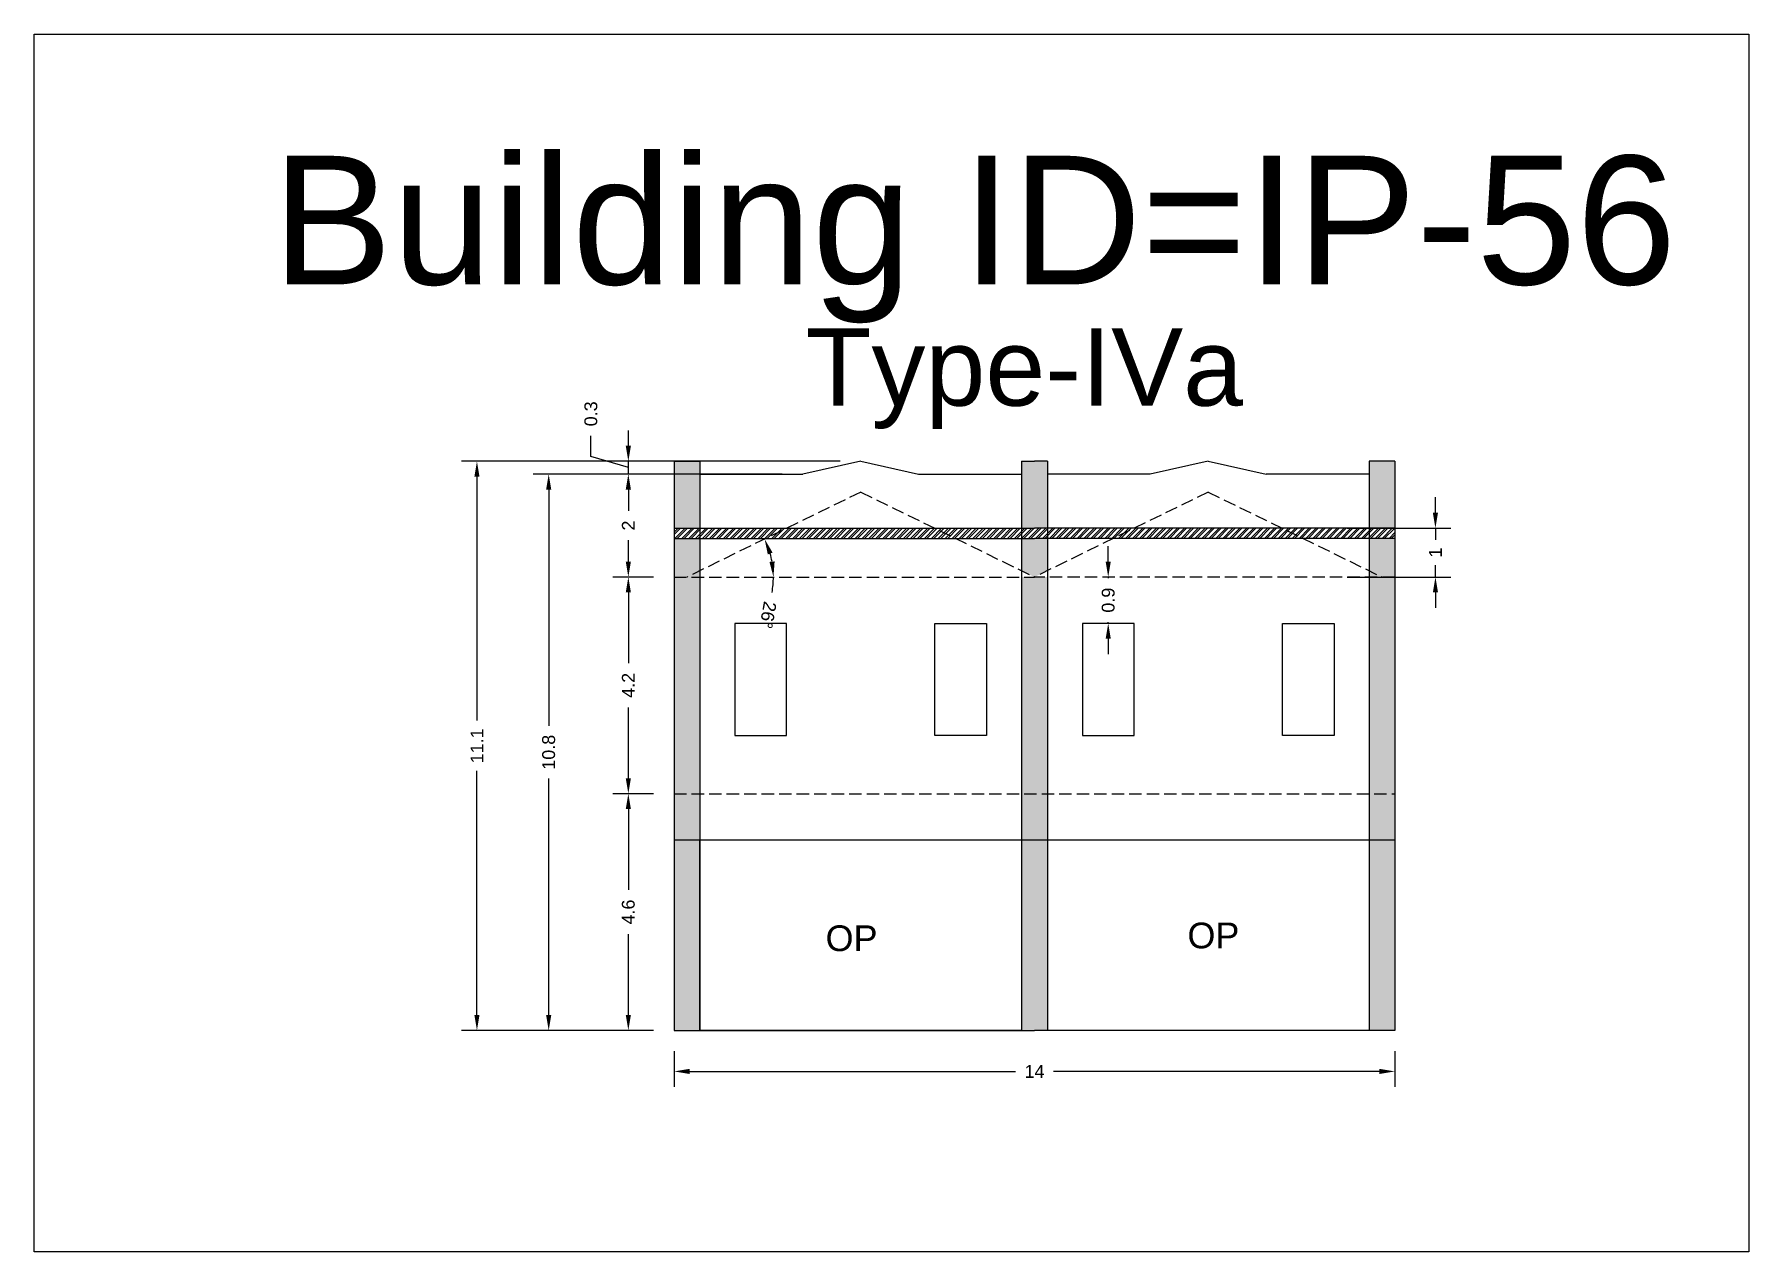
# Model space of a CAD drawing. Header units: metres. Extents: x 3416658 to 3417184, y -6712896 to -6712690.
# Drawn here: x 3416919.56 to 3416952.87, y -6712895.84 to -6712872.18 of the extents above; entities that cross this region are included whole.
import ezdxf

# ---------------------------------------------------------------- set-up
doc = ezdxf.new("R2010")
doc.units = ezdxf.units.M
doc.linetypes.add('ACAD_ISO02W100', pattern=[15, 12, -3])
doc.layers.add('Dotted', color=7, linetype='ACAD_ISO02W100', plot=False)
doc.styles.get("Standard").update_dxf_attribs({"font": 'arial.ttf'})
doc.dimstyles.new('ISO-25', dxfattribs={"dimtxt": 0.25, "dimasz": 0.3, "dimexe": 0.3, "dimexo": 0.4, "dimgap": 0.2, "dimtad": 0, "dimdec": 1, "dimdsep": 46, "dimtxsty": 'Standard', "dimcen": 2.5, "dimadec": 0, "dimazin": 0, "dimtfac": 1, "dimtdec": 1, "dimtmove": 0, "dimatfit": 3, "dimfxl": 1, "dimarcsym": 0})

# ---------------------------------------------------------------- blocks, each defined once
blk = doc.blocks.new('*D497')
at = {"color": 0, "lineweight": -2, "transparency": 16777216}
for start, end in [(10.2549, 15.7986), (349.7451, 360)]:
    blk.add_arc((3416932.241, -6712882.729), 1.678, start, end, dxfattribs=at)
at = {"color": 0, "transparency": 16777216}
for points in [[(3416933.81, -6712882.29), (3416933.903, -6712882.254), (3416933.749, -6712881.992)], [(3416933.943, -6712882.426), (3416933.843, -6712882.435), (3416933.92, -6712882.729)]]:
    blk.add_solid(points, dxfattribs=at)
at = {"layer": 'Defpoints', "color": 0, "transparency": 16777216}
for p in [(3416935.616, -6712881.079), (3416933.843, -6712882.228), (3416931.991, -6712882.729), (3416932.241, -6712882.729), (3416938.991, -6712882.729)]:
    blk.add_point(p, dxfattribs=at)
at = {"color": 0, "transparency": 16777216, "insert": (3416933.813, -6712883.468), "char_height": 0.25, "attachment_point": 5, "rotation": 259.7451}
blk.add_mtext('26°', dxfattribs=at)
blk = doc.blocks.new('*D498')
at = {"color": 0, "lineweight": -2, "transparency": 16777216}
for p, q in [((3416931.591, -6712886.939), (3416930.801, -6712886.939)), ((3416931.101, -6712887.239), (3416931.101, -6712888.807)), ((3416931.101, -6712891.239), (3416931.101, -6712889.672)), ((3416931.591, -6712891.539), (3416930.801, -6712891.539))]:
    blk.add_line(p, q, dxfattribs=at)
at = {"color": 0, "transparency": 16777216}
for points in [[(3416931.051, -6712887.239), (3416931.151, -6712887.239), (3416931.101, -6712886.939)], [(3416931.051, -6712891.239), (3416931.151, -6712891.239), (3416931.101, -6712891.539)]]:
    blk.add_solid(points, dxfattribs=at)
at = {"layer": 'Defpoints', "color": 0, "transparency": 16777216}
for p in [(3416931.101, -6712886.939), (3416931.991, -6712886.939), (3416931.991, -6712891.539)]:
    blk.add_point(p, dxfattribs=at)
at = {"color": 0, "transparency": 16777216, "insert": (3416931.101, -6712889.239), "char_height": 0.25, "attachment_point": 5, "rotation": 90}
blk.add_mtext('4.6', dxfattribs=at)
blk = doc.blocks.new('*D499')
at = {"color": 0, "lineweight": -2, "transparency": 16777216}
for p, q in [((3416931.591, -6712882.729), (3416930.801, -6712882.729)), ((3416931.101, -6712883.029), (3416931.101, -6712884.403)), ((3416931.101, -6712886.639), (3416931.101, -6712885.265)), ((3416931.591, -6712886.939), (3416930.801, -6712886.939))]:
    blk.add_line(p, q, dxfattribs=at)
at = {"color": 0, "transparency": 16777216}
for points in [[(3416931.051, -6712883.029), (3416931.151, -6712883.029), (3416931.101, -6712882.729)], [(3416931.051, -6712886.639), (3416931.151, -6712886.639), (3416931.101, -6712886.939)]]:
    blk.add_solid(points, dxfattribs=at)
at = {"layer": 'Defpoints', "color": 0, "transparency": 16777216}
for p in [(3416931.101, -6712882.729), (3416931.991, -6712882.729), (3416931.991, -6712886.939)]:
    blk.add_point(p, dxfattribs=at)
at = {"color": 0, "transparency": 16777216, "insert": (3416931.101, -6712884.834), "char_height": 0.25, "attachment_point": 5, "rotation": 90}
blk.add_mtext('4.2', dxfattribs=at)
blk = doc.blocks.new('*D500')
at = {"color": 0, "lineweight": -2, "transparency": 16777216}
for p, q in [((3416932.091, -6712880.729), (3416930.801, -6712880.729)), ((3416931.101, -6712881.029), (3416931.101, -6712881.446)), ((3416931.101, -6712882.429), (3416931.101, -6712882.012)), ((3416931.591, -6712882.729), (3416930.801, -6712882.729))]:
    blk.add_line(p, q, dxfattribs=at)
at = {"color": 0, "transparency": 16777216}
for points in [[(3416931.051, -6712881.029), (3416931.151, -6712881.029), (3416931.101, -6712880.729)], [(3416931.051, -6712882.429), (3416931.151, -6712882.429), (3416931.101, -6712882.729)]]:
    blk.add_solid(points, dxfattribs=at)
at = {"layer": 'Defpoints', "color": 0, "transparency": 16777216}
for p in [(3416931.101, -6712880.729), (3416932.491, -6712880.729), (3416931.991, -6712882.729)]:
    blk.add_point(p, dxfattribs=at)
at = {"color": 0, "transparency": 16777216, "insert": (3416931.101, -6712881.729), "char_height": 0.25, "attachment_point": 5, "rotation": 90}
blk.add_mtext('2', dxfattribs=at)
blk = doc.blocks.new('*D501')
at = {"color": 0, "lineweight": -2, "transparency": 16777216}
for p, q in [((3416930.374, -6712880.386), (3416930.374, -6712879.986)), ((3416931.101, -6712880.179), (3416931.101, -6712879.879)), ((3416931.101, -6712880.604), (3416930.374, -6712880.386)), ((3416935.216, -6712880.479), (3416930.801, -6712880.479)), ((3416931.101, -6712880.729), (3416931.101, -6712880.479)), ((3416931.101, -6712880.729), (3416931.101, -6712880.479)), ((3416932.091, -6712880.729), (3416930.801, -6712880.729)), ((3416931.101, -6712881.029), (3416931.101, -6712881.329))]:
    blk.add_line(p, q, dxfattribs=at)
at = {"color": 0, "transparency": 16777216}
for points in [[(3416931.051, -6712880.179), (3416931.151, -6712880.179), (3416931.101, -6712880.479)], [(3416931.051, -6712881.029), (3416931.151, -6712881.029), (3416931.101, -6712880.729)]]:
    blk.add_solid(points, dxfattribs=at)
at = {"layer": 'Defpoints', "color": 0, "transparency": 16777216}
for p in [(3416931.101, -6712880.479), (3416935.616, -6712880.479), (3416932.491, -6712880.729)]:
    blk.add_point(p, dxfattribs=at)
at = {"color": 0, "transparency": 16777216, "insert": (3416930.374, -6712879.558), "char_height": 0.25, "attachment_point": 5, "rotation": 90}
blk.add_mtext('0.3', dxfattribs=at)
blk = doc.blocks.new('*D502')
at = {"color": 0, "lineweight": -2, "transparency": 16777216}
for p, q in [((3416946.78, -6712881.479), (3416946.78, -6712881.179)), ((3416945.063, -6712881.779), (3416947.08, -6712881.779)), ((3416946.78, -6712881.779), (3416946.78, -6712882.008)), ((3416946.78, -6712882.729), (3416946.78, -6712882.5)), ((3416945.063, -6712882.729), (3416947.08, -6712882.729)), ((3416946.78, -6712883.029), (3416946.78, -6712883.329))]:
    blk.add_line(p, q, dxfattribs=at)
at = {"color": 0, "transparency": 16777216}
for points in [[(3416946.73, -6712881.479), (3416946.83, -6712881.479), (3416946.78, -6712881.779)], [(3416946.73, -6712883.029), (3416946.83, -6712883.029), (3416946.78, -6712882.729)]]:
    blk.add_solid(points, dxfattribs=at)
at = {"layer": 'Defpoints', "color": 0, "transparency": 16777216}
for p in [(3416944.663, -6712881.779), (3416946.78, -6712881.779), (3416944.663, -6712882.729)]:
    blk.add_point(p, dxfattribs=at)
at = {"color": 0, "transparency": 16777216, "insert": (3416946.78, -6712882.254), "char_height": 0.25, "attachment_point": 5, "rotation": 90}
blk.add_mtext('1', dxfattribs=at)
blk = doc.blocks.new('*D503')
at = {"color": 0, "lineweight": -2, "transparency": 16777216}
for p, q in [((3416940.424, -6712882.429), (3416940.424, -6712882.129)), ((3416940.424, -6712882.729), (3416940.424, -6712882.751)), ((3416940.824, -6712882.729), (3416940.724, -6712882.729)), ((3416940.424, -6712883.629), (3416940.424, -6712883.607)), ((3416940.824, -6712883.629), (3416940.724, -6712883.629)), ((3416940.424, -6712883.929), (3416940.424, -6712884.229))]:
    blk.add_line(p, q, dxfattribs=at)
at = {"color": 0, "transparency": 16777216}
for points in [[(3416940.374, -6712882.429), (3416940.474, -6712882.429), (3416940.424, -6712882.729)], [(3416940.374, -6712883.929), (3416940.474, -6712883.929), (3416940.424, -6712883.629)]]:
    blk.add_solid(points, dxfattribs=at)
at = {"layer": 'Defpoints', "color": 0, "transparency": 16777216}
for p in [(3416940.424, -6712882.729), (3416940.424, -6712882.729), (3416940.424, -6712883.629)]:
    blk.add_point(p, dxfattribs=at)
at = {"color": 0, "transparency": 16777216, "insert": (3416940.424, -6712883.179), "char_height": 0.25, "attachment_point": 5, "rotation": 90}
blk.add_mtext('0.9', dxfattribs=at)
blk = doc.blocks.new('*D504')
at = {"color": 0, "lineweight": -2, "transparency": 16777216}
for p, q in [((3416931.991, -6712891.939), (3416931.991, -6712892.636)), ((3416945.991, -6712891.939), (3416945.991, -6712892.636)), ((3416932.291, -6712892.336), (3416938.624, -6712892.336)), ((3416945.691, -6712892.336), (3416939.358, -6712892.336))]:
    blk.add_line(p, q, dxfattribs=at)
at = {"color": 0, "transparency": 16777216}
for points in [[(3416932.291, -6712892.286), (3416932.291, -6712892.386), (3416931.991, -6712892.336)], [(3416945.691, -6712892.286), (3416945.691, -6712892.386), (3416945.991, -6712892.336)]]:
    blk.add_solid(points, dxfattribs=at)
at = {"layer": 'Defpoints', "color": 0, "transparency": 16777216}
for p in [(3416931.991, -6712891.539), (3416945.991, -6712891.539), (3416945.991, -6712892.336)]:
    blk.add_point(p, dxfattribs=at)
at = {"color": 0, "transparency": 16777216, "insert": (3416938.991, -6712892.336), "char_height": 0.25, "attachment_point": 5}
blk.add_mtext('14', dxfattribs=at)
blk = doc.blocks.new('*D505')
at = {"color": 0, "lineweight": -2, "transparency": 16777216}
for p, q in [((3416934.091, -6712880.729), (3416929.254, -6712880.729)), ((3416929.554, -6712881.029), (3416929.554, -6712885.621)), ((3416929.554, -6712891.239), (3416929.554, -6712886.647)), ((3416931.591, -6712891.539), (3416929.254, -6712891.539))]:
    blk.add_line(p, q, dxfattribs=at)
at = {"color": 0, "transparency": 16777216}
for points in [[(3416929.504, -6712881.029), (3416929.604, -6712881.029), (3416929.554, -6712880.729)], [(3416929.504, -6712891.239), (3416929.604, -6712891.239), (3416929.554, -6712891.539)]]:
    blk.add_solid(points, dxfattribs=at)
at = {"layer": 'Defpoints', "color": 0, "transparency": 16777216}
for p in [(3416929.554, -6712880.729), (3416934.491, -6712880.729), (3416931.991, -6712891.539)]:
    blk.add_point(p, dxfattribs=at)
at = {"color": 0, "transparency": 16777216, "insert": (3416929.554, -6712886.134), "char_height": 0.25, "attachment_point": 5, "rotation": 90}
blk.add_mtext('10.8', dxfattribs=at)
blk = doc.blocks.new('*D506')
at = {"color": 0, "lineweight": -2, "transparency": 16777216}
for p, q in [((3416935.216, -6712880.479), (3416927.86, -6712880.479)), ((3416928.16, -6712880.779), (3416928.16, -6712885.52)), ((3416928.16, -6712891.239), (3416928.16, -6712886.498)), ((3416931.591, -6712891.539), (3416927.86, -6712891.539))]:
    blk.add_line(p, q, dxfattribs=at)
at = {"color": 0, "transparency": 16777216}
for points in [[(3416928.11, -6712880.779), (3416928.21, -6712880.779), (3416928.16, -6712880.479)], [(3416928.11, -6712891.239), (3416928.21, -6712891.239), (3416928.16, -6712891.539)]]:
    blk.add_solid(points, dxfattribs=at)
at = {"layer": 'Defpoints', "color": 0, "transparency": 16777216}
for p in [(3416928.16, -6712880.479), (3416935.616, -6712880.479), (3416931.991, -6712891.539)]:
    blk.add_point(p, dxfattribs=at)
at = {"color": 0, "transparency": 16777216, "insert": (3416928.16, -6712886.009), "char_height": 0.25, "attachment_point": 5, "rotation": 90}
blk.add_mtext('11.1', dxfattribs=at)

msp = doc.modelspace()

# ---------------------------------------------------------------- hatches: boundary and pattern name
h = msp.add_hatch(color=256)
h.dxf.hatch_style = 1
h.paths.add_polyline_path([(3416945.991, -6712880.479), (3416945.491, -6712880.479), (3416945.491, -6712881.779), (3416945.991, -6712881.779)])
h.paths.add_polyline_path([(3416945.991, -6712881.979), (3416945.491, -6712881.979), (3416945.491, -6712882.607), (3416945.741, -6712882.729), (3416945.991, -6712882.729)])
h.paths.add_polyline_path([(3416945.491, -6712882.607), (3416945.491, -6712882.729), (3416945.741, -6712882.729)], flags=17)
h.paths.add_polyline_path([(3416945.991, -6712882.729), (3416945.491, -6712882.729), (3416945.491, -6712886.939), (3416945.991, -6712886.939)])
h.paths.add_polyline_path([(3416945.991, -6712886.939), (3416945.491, -6712886.939), (3416945.491, -6712887.839), (3416945.991, -6712887.839)])
h.paths.add_polyline_path([(3416945.991, -6712887.839), (3416945.491, -6712887.839), (3416945.491, -6712891.539), (3416945.991, -6712891.539)])
h.paths.add_polyline_path([(3416939.241, -6712887.839), (3416938.741, -6712887.839), (3416938.741, -6712891.539), (3416938.991, -6712891.539), (3416939.241, -6712891.539)])
h.paths.add_polyline_path([(3416939.241, -6712886.939), (3416938.741, -6712886.939), (3416938.741, -6712887.839), (3416939.241, -6712887.839)])
h.paths.add_polyline_path([(3416939.241, -6712882.729), (3416938.991, -6712882.729), (3416938.741, -6712882.729), (3416938.741, -6712886.939), (3416939.241, -6712886.939)])
h.paths.add_polyline_path([(3416939.241, -6712881.979), (3416938.991, -6712881.979), (3416938.741, -6712881.979), (3416938.741, -6712882.607), (3416938.991, -6712882.729), (3416939.241, -6712882.607)])
h.paths.add_polyline_path([(3416939.241, -6712880.479), (3416938.991, -6712880.479), (3416938.741, -6712880.479), (3416938.741, -6712881.779), (3416938.991, -6712881.779), (3416939.241, -6712881.779)])
h.paths.add_polyline_path([(3416932.491, -6712880.479), (3416931.991, -6712880.479), (3416931.991, -6712881.779), (3416932.491, -6712881.779)])
h.paths.add_polyline_path([(3416932.491, -6712881.979), (3416931.991, -6712881.979), (3416931.991, -6712882.729), (3416932.241, -6712882.729), (3416932.491, -6712882.607)])
h.paths.add_polyline_path([(3416932.491, -6712882.607), (3416932.241, -6712882.729), (3416932.491, -6712882.729)], flags=17)
h.paths.add_polyline_path([(3416932.491, -6712882.729), (3416931.991, -6712882.729), (3416931.991, -6712886.939), (3416932.491, -6712886.939)])
h.paths.add_polyline_path([(3416932.491, -6712886.939), (3416931.991, -6712886.939), (3416931.991, -6712887.839), (3416932.491, -6712887.839)])
h.paths.add_polyline_path([(3416932.491, -6712887.839), (3416931.991, -6712887.839), (3416931.991, -6712891.539), (3416932.491, -6712891.539)])
h = msp.add_hatch()
h.set_pattern_fill('ANSI32', color=256, scale=0.01)
h.set_pattern_definition([(45, (0, 27.39843), (-0.067351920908, 0.067351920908), []), (45, (0.0449, 27.39843), (-0.067351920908, 0.067351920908), [])])
h.paths.add_polyline_path([(3416937.866, -6712881.779), (3416933.366, -6712881.779), (3416932.957, -6712881.979), (3416938.275, -6712881.979)])
h.paths.add_polyline_path([(3416933.366, -6712881.779), (3416932.491, -6712881.779), (3416932.491, -6712881.979), (3416932.957, -6712881.979)])
h.paths.add_polyline_path([(3416932.491, -6712881.779), (3416931.991, -6712881.779), (3416931.991, -6712881.979), (3416932.491, -6712881.979)])
h.paths.add_polyline_path([(3416938.741, -6712881.779), (3416937.866, -6712881.779), (3416938.275, -6712881.979), (3416938.741, -6712881.979)])
h.paths.add_polyline_path([(3416939.241, -6712881.779), (3416938.991, -6712881.779), (3416938.741, -6712881.779), (3416938.741, -6712881.979), (3416938.991, -6712881.979), (3416939.241, -6712881.979)])
h.paths.add_polyline_path([(3416940.116, -6712881.779), (3416939.241, -6712881.779), (3416939.241, -6712881.979), (3416939.707, -6712881.979)])
h.paths.add_polyline_path([(3416944.616, -6712881.779), (3416940.116, -6712881.779), (3416939.707, -6712881.979), (3416945.025, -6712881.979)])
h.paths.add_polyline_path([(3416945.491, -6712881.779), (3416944.616, -6712881.779), (3416945.025, -6712881.979), (3416945.491, -6712881.979)])
h.paths.add_polyline_path([(3416945.991, -6712881.779), (3416945.491, -6712881.779), (3416945.491, -6712881.979), (3416945.991, -6712881.979)])

# ---------------------------------------------------------------- linework, layer by layer
for p, q in [((3416931.991, -6712881.779), (3416938.991, -6712881.779)), ((3416945.991, -6712881.779), (3416938.991, -6712881.779)), ((3416931.991, -6712881.979), (3416938.991, -6712881.979)), ((3416945.991, -6712881.979), (3416938.991, -6712881.979))]:
    msp.add_line(p, q)
for points in [[(3416919.561, -6712872.183), (3416952.866, -6712872.183), (3416952.866, -6712895.839), (3416919.561, -6712895.839)], [(3416934.176, -6712883.629), (3416933.172, -6712883.629), (3416933.172, -6712885.808), (3416934.176, -6712885.808)], [(3416937.057, -6712883.629), (3416938.06, -6712883.629), (3416938.06, -6712885.808), (3416937.057, -6712885.808)], [(3416940.926, -6712883.629), (3416939.922, -6712883.629), (3416939.922, -6712885.808), (3416940.926, -6712885.808)], [(3416943.807, -6712883.629), (3416944.81, -6712883.629), (3416944.81, -6712885.808), (3416943.807, -6712885.808)], [(3416932.491, -6712887.839), (3416938.741, -6712887.839), (3416938.741, -6712891.539), (3416932.491, -6712891.539)]]:
    msp.add_lwpolyline(points, close=True)
for points in [[(3416931.991, -6712880.479), (3416931.991, -6712891.539)], [(3416931.991, -6712880.479), (3416932.491, -6712880.479)], [(3416932.491, -6712880.479), (3416932.491, -6712891.539)], [(3416935.616, -6712880.479), (3416934.491, -6712880.729)], [(3416935.616, -6712880.479), (3416936.741, -6712880.729)], [(3416938.741, -6712880.479), (3416938.741, -6712891.539)], [(3416938.741, -6712880.479), (3416938.991, -6712880.479)], [(3416939.241, -6712880.479), (3416938.991, -6712880.479)], [(3416939.241, -6712880.479), (3416939.241, -6712891.539)], [(3416942.366, -6712880.479), (3416941.241, -6712880.729)], [(3416942.366, -6712880.479), (3416943.491, -6712880.729)], [(3416945.491, -6712880.479), (3416945.491, -6712891.539)], [(3416945.991, -6712880.479), (3416945.491, -6712880.479)], [(3416945.991, -6712880.479), (3416945.991, -6712891.539)], [(3416932.491, -6712880.729), (3416934.491, -6712880.729)], [(3416936.741, -6712880.729), (3416938.741, -6712880.729)], [(3416941.241, -6712880.729), (3416939.241, -6712880.729)], [(3416945.491, -6712880.729), (3416943.491, -6712880.729)], [(3416931.991, -6712887.839), (3416945.991, -6712887.839)], [(3416931.991, -6712891.539), (3416938.991, -6712891.539)], [(3416945.991, -6712891.539), (3416938.991, -6712891.539)]]:
    msp.add_lwpolyline(points)
at = {"layer": 'Dotted', "ltscale": 0.02}
for points in [[(3416935.616, -6712881.079), (3416932.241, -6712882.729)], [(3416935.616, -6712881.079), (3416938.991, -6712882.729)], [(3416942.366, -6712881.079), (3416938.991, -6712882.729)], [(3416942.366, -6712881.079), (3416945.741, -6712882.729)], [(3416931.991, -6712882.729), (3416938.991, -6712882.729)], [(3416945.991, -6712882.729), (3416938.991, -6712882.729)], [(3416931.991, -6712886.939), (3416945.991, -6712886.939)]]:
    msp.add_lwpolyline(points, dxfattribs=at)

# ---------------------------------------------------------------- texts
for s, heights, insert, char_height, attachment_point in [('Building ID=IP-56', [0.517], (3416924.185, -6712874.544), 2.5, 1), ('Type-IVa  ', [0.517], (3416934.544, -6712877.9), 1.5, 1), ('OP', [0], (3416935.942, -6712889.498), 0.5, 3), ('OP', [0], (3416942.972, -6712889.444), 0.5, 3)]:
    msp.add_mtext_dynamic_manual_height_columns(s, width=67.86454, gutter_width=12.5, heights=heights, dxfattribs=dict(insert=insert, char_height=char_height, attachment_point=attachment_point))

# ---------------------------------------------------------------- dimensions: what is measured, and where the dimension line sits
for base, p1, p2, picture, middle in [((3416931.101452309, -6712880.479052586), (3416932.491260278, -6712880.729052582), (3416935.616260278, -6712880.479052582), '*D501', (3416930.373723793, -6712879.785734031)), ((3416931.101, -6712880.729), (3416931.991, -6712882.729), (3416932.491, -6712880.729), '*D500', (3416931.101, -6712881.729)), ((3416931.101, -6712882.729), (3416931.991, -6712886.939), (3416931.991, -6712882.729), '*D499', (3416931.101, -6712884.834))]:
    dim = msp.add_linear_dim(base=base, p1=p1, p2=p2, angle=90, dimstyle='ISO-25', override={"dimtmove": 1})
    dim.commit()
    dim.dimension.update_dxf_attribs({"geometry": picture, "text_midpoint": middle})
for base, p1, p2, picture, middle in [((3416928.16, -6712880.479), (3416931.991, -6712891.539), (3416935.616, -6712880.479), '*D506', (3416928.16, -6712886.009)), ((3416929.554, -6712880.729), (3416931.991, -6712891.539), (3416934.491, -6712880.729), '*D505', (3416929.554, -6712886.134)), ((3416946.780287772, -6712881.779052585), (3416944.662643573, -6712882.729052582), (3416944.662643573, -6712881.779052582), '*D502', (3416946.780287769, -6712882.254052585)), ((3416940.424, -6712882.729), (3416940.424, -6712883.629), (3416940.424, -6712882.729), '*D503', (3416940.424, -6712883.179)), ((3416931.101, -6712886.939), (3416931.991, -6712891.539), (3416931.991, -6712886.939), '*D498', (3416931.101, -6712889.239))]:
    dim = msp.add_linear_dim(base=base, p1=p1, p2=p2, angle=90, dimstyle='ISO-25')
    dim.commit()
    dim.dimension.update_dxf_attribs({"geometry": picture, "text_midpoint": middle})
dim = msp.add_angular_dim_2l(base=(3416933.843, -6712882.228), line1=((3416931.991, -6712882.729), (3416938.991, -6712882.729)), line2=((3416935.616, -6712881.079), (3416932.241, -6712882.729)), dimstyle='ISO-25')
dim.commit()
dim.dimension.update_dxf_attribs({"geometry": '*D497', "text_midpoint": (3416933.813, -6712883.468)})
dim = msp.add_linear_dim(base=(3416945.991, -6712892.336), p1=(3416931.991, -6712891.539), p2=(3416945.991, -6712891.539), dimstyle='ISO-25')
dim.commit()
dim.dimension.update_dxf_attribs({"geometry": '*D504', "text_midpoint": (3416938.991, -6712892.336)})

doc.saveas('drawing.dxf')
